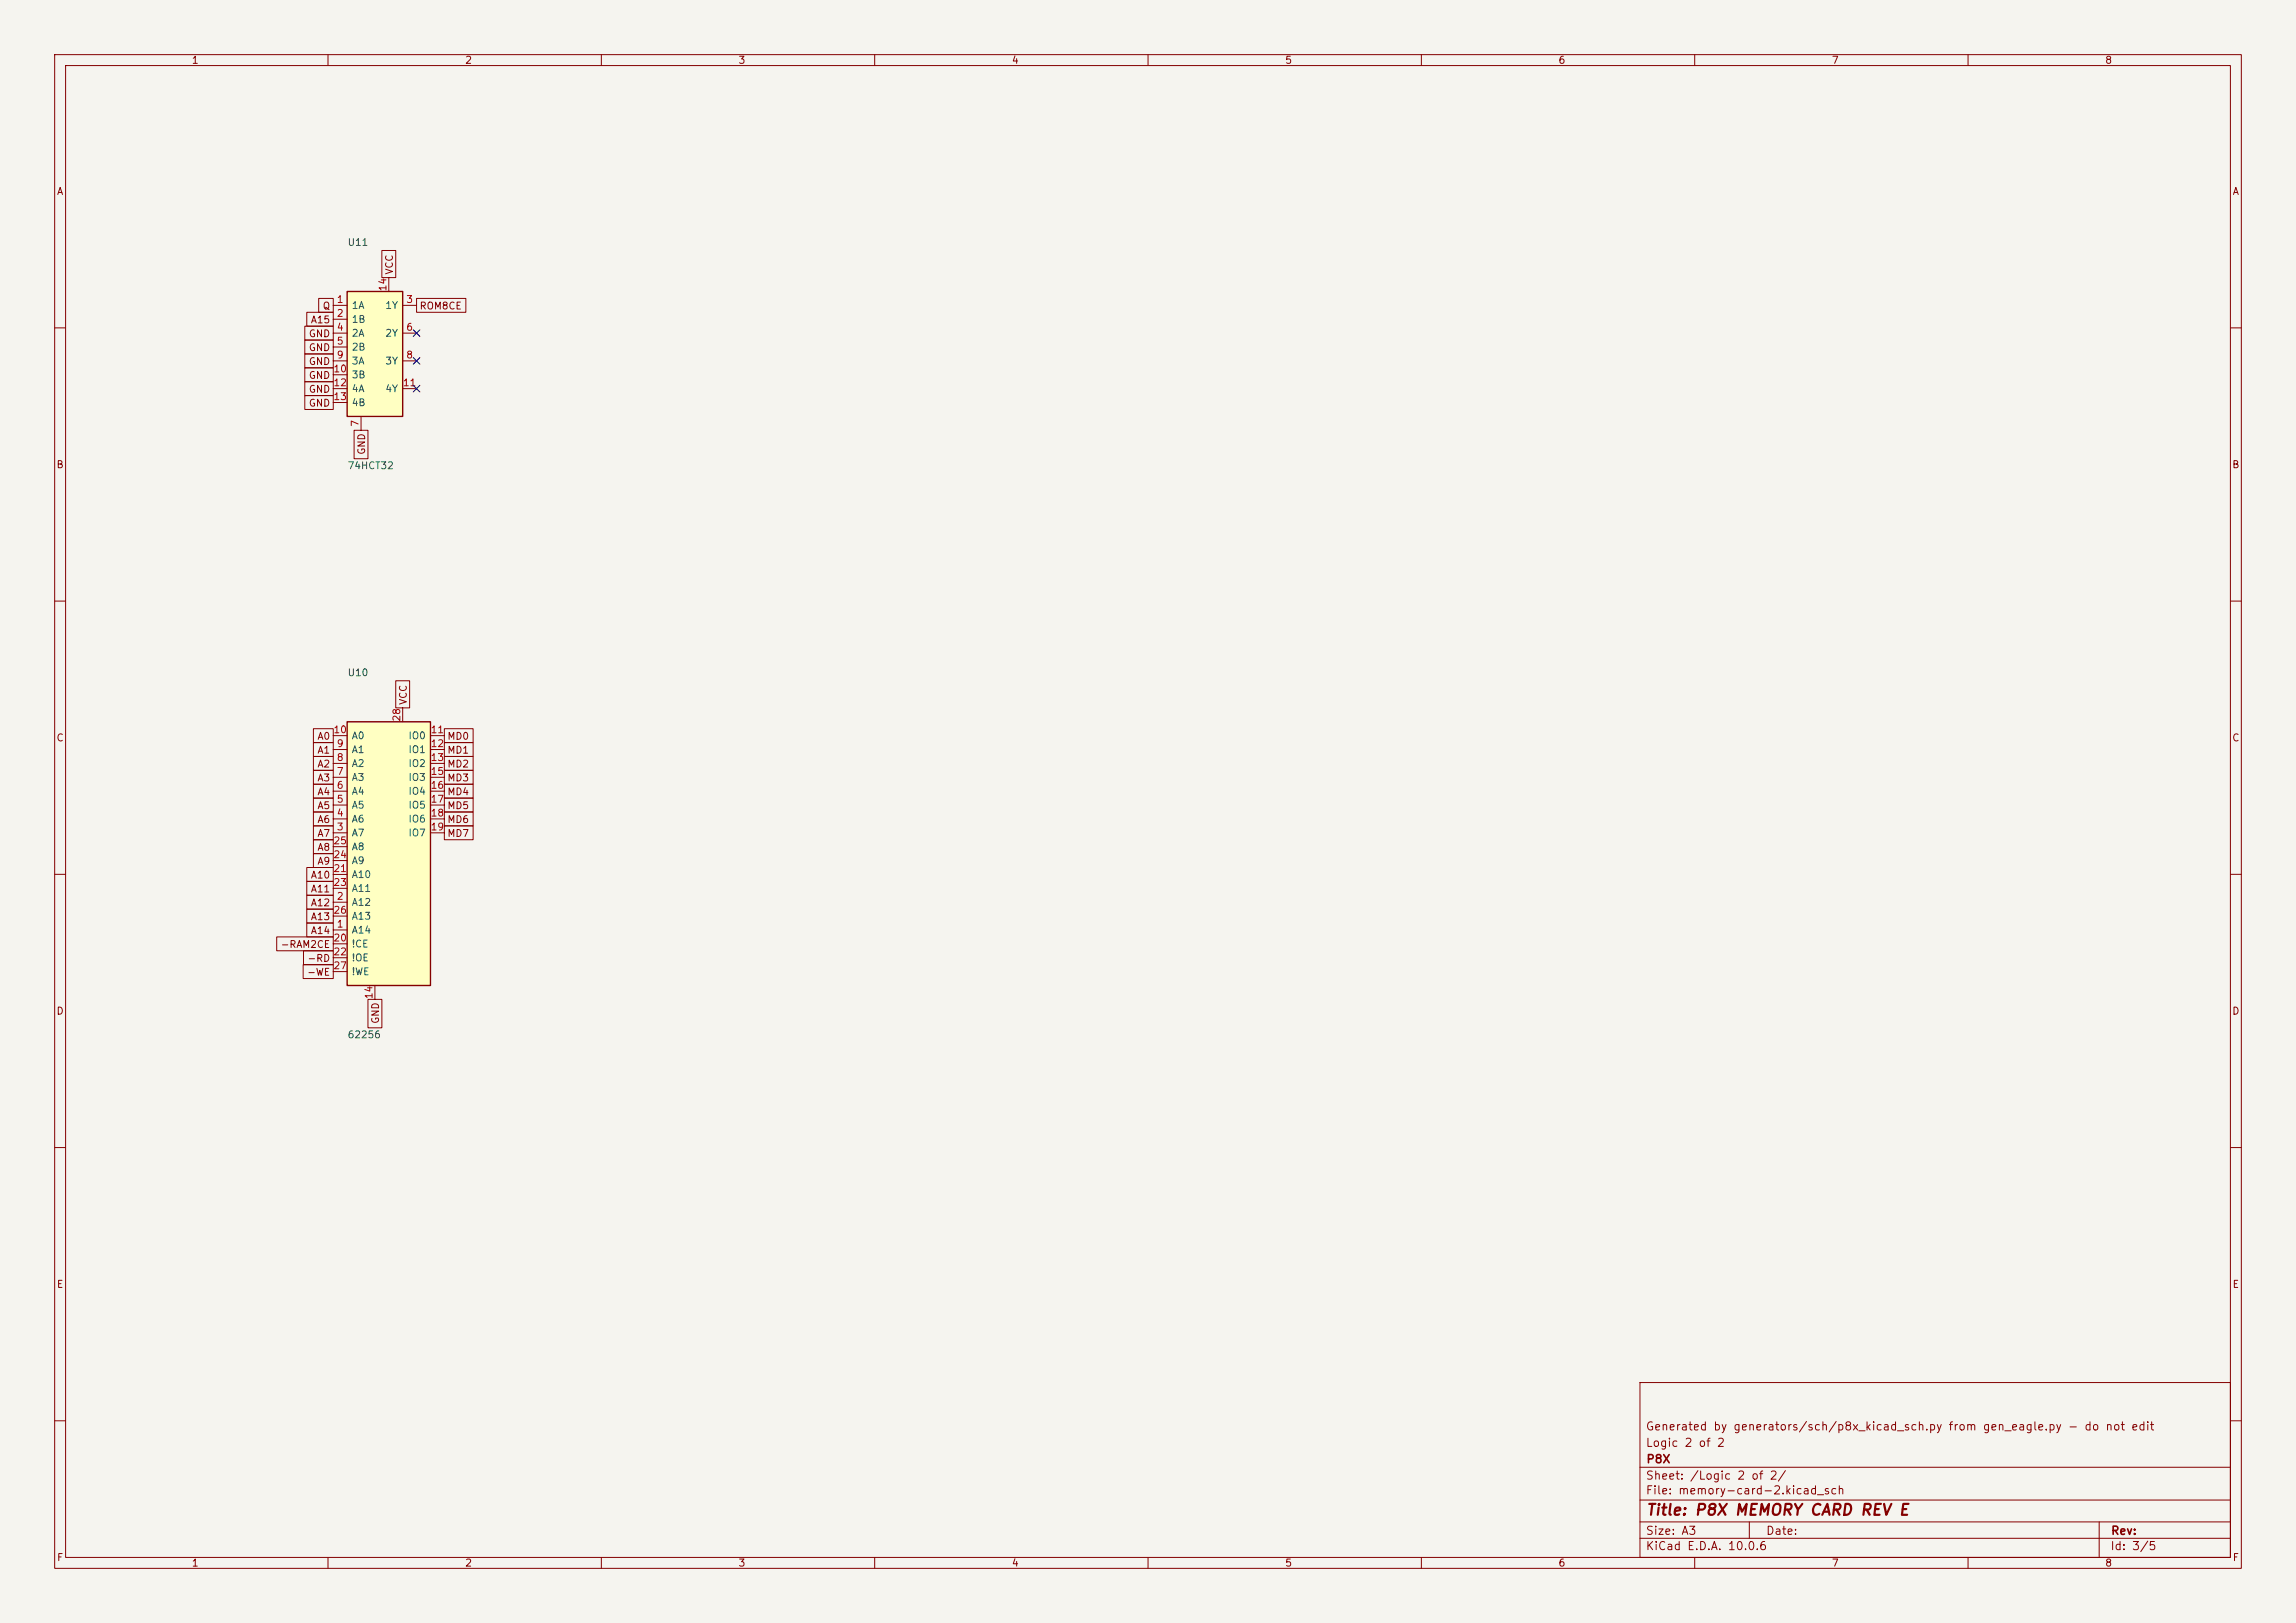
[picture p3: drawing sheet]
<svg xmlns="http://www.w3.org/2000/svg" width="420mm" height="297mm" viewBox="0 0 420 297" stroke-linecap="round" stroke-linejoin="round" font-family="sans-serif">
<defs><g id="words">
<text font-size="2" fill="#840000" x="301" y="277.8">Title: P8X MEMORY CARD REV E</text>
<g font-size="1.5" fill="#840000">
<text x="300.9" y="262.1">Generated by generators/sch/p8x_kicad_sch.py from gen_eagle.py - do not edit</text>
<text x="300.9" y="265.1">Logic 2 of 2</text>
<text x="301" y="268.1">P8X</text>
<text x="300.9" y="273.8">File: memory-card-2.kicad_sch</text>
<text x="300.9" y="271.1">Sheet: /Logic 2 of 2/</text>
<text x="300.9" y="281.2">Size: A3</text>
<text x="322.9" y="281.2">Date:</text>
<text x="386" y="281.2">Rev:</text>
<text x="300.9" y="284">KiCad E.D.A. 10.0.6</text>
<text x="385.9" y="284">Id: 3/5</text>
</g>
<g font-size="1.3" fill="#840000">
<text x="35" y="12">1</text>
<text x="85" y="12">2</text>
<text x="135" y="12">3</text>
<text x="185" y="12">4</text>
<text x="235" y="12">5</text>
<text x="285" y="12">6</text>
<text x="335" y="12">7</text>
<text x="385" y="12">8</text>
<text x="10.3" y="36">A</text>
<text x="408.3" y="36">A</text>
<text x="72.2" y="50.4" transform="rotate(-90 72.2 50.4)">VCC</text>
<text x="56.7" y="59.5">A15</text>
<text x="58.9" y="56.9">Q</text>
<text x="76.6" y="56.9">ROM8CE</text>
<text x="56.4" y="62">GND</text>
<text x="56.4" y="64.6">GND</text>
<text x="56.4" y="67.1">GND</text>
<text x="56.4" y="69.6">GND</text>
<text x="56.4" y="72.2">GND</text>
<text x="56.4" y="74.7">GND</text>
<text x="67.1" y="83.3" transform="rotate(-90 67.1 83.3)">GND</text>
<text x="10.2" y="86">B</text>
<text x="408.2" y="86">B</text>
<text x="74.7" y="129.1" transform="rotate(-90 74.7 129.1)">VCC</text>
<text x="10.2" y="136">C</text>
<text x="58" y="135.7">A0</text>
<text x="81.7" y="135.7">MD0</text>
<text x="408.2" y="136">C</text>
<text x="58" y="138.2">A1</text>
<text x="58" y="143.3">A3</text>
<text x="58" y="140.8">A2</text>
<text x="81.7" y="138.2">MD1</text>
<text x="81.7" y="140.8">MD2</text>
<text x="81.7" y="143.3">MD3</text>
<text x="58" y="145.8">A4</text>
<text x="58" y="148.4">A5</text>
<text x="81.7" y="145.8">MD4</text>
<text x="81.7" y="148.4">MD5</text>
<text x="58" y="150.9">A6</text>
<text x="58" y="153.5">A7</text>
<text x="58" y="156">A8</text>
<text x="81.7" y="150.9">MD6</text>
<text x="81.7" y="153.5">MD7</text>
<text x="56.7" y="161.1">A10</text>
<text x="58" y="158.5">A9</text>
<text x="56.7" y="163.6">A11</text>
<text x="56.7" y="166.2">A12</text>
<text x="51.2" y="173.8">-RAM2CE</text>
<text x="56.7" y="168.7">A13</text>
<text x="56.7" y="171.2">A14</text>
<text x="56.1" y="178.9">-WE</text>
<text x="56.1" y="176.3">-RD</text>
<text x="10.2" y="186">D</text>
<text x="408.2" y="186">D</text>
<text x="69.6" y="187.5" transform="rotate(-90 69.6 187.5)">GND</text>
<text x="10.3" y="236">E</text>
<text x="408.3" y="236">E</text>
<text x="10.3" y="286">F</text>
<text x="35" y="287">1</text>
<text x="85" y="287">2</text>
<text x="135" y="287">3</text>
<text x="185" y="287">4</text>
<text x="235" y="287">5</text>
<text x="285" y="287">6</text>
<text x="335" y="287">7</text>
<text x="385" y="287">8</text>
<text x="408.3" y="286">F</text>
</g>
<g font-size="1.3" fill="#006464">
<text x="63.5" y="45.3">U11</text>
<text x="64.2" y="56.8">1A</text>
<text x="64.2" y="59.4">1B</text>
<text x="70.4" y="56.8">1Y</text>
<text x="64.2" y="61.9">2A</text>
<text x="64.2" y="64.5">2B</text>
<text x="70.4" y="61.9">2Y</text>
<text x="64.2" y="67">3A</text>
<text x="64.2" y="69.5">3B</text>
<text x="70.4" y="67">3Y</text>
<text x="64.2" y="72.1">4A</text>
<text x="64.2" y="74.6">4B</text>
<text x="70.4" y="72.1">4Y</text>
<text x="63.5" y="86.2">74HCT32</text>
<text x="63.5" y="124">U10</text>
<text x="64.2" y="135.6">A0</text>
<text x="74.6" y="135.6">IO0</text>
<text x="64.2" y="143.2">A3</text>
<text x="64.2" y="140.7">A2</text>
<text x="64.2" y="138.1">A1</text>
<text x="74.6" y="138.1">IO1</text>
<text x="74.6" y="140.7">IO2</text>
<text x="74.6" y="143.2">IO3</text>
<text x="64.2" y="148.3">A5</text>
<text x="64.2" y="145.7">A4</text>
<text x="74.6" y="145.7">IO4</text>
<text x="74.6" y="148.3">IO5</text>
<text x="64.2" y="153.4">A7</text>
<text x="64.2" y="150.8">A6</text>
<text x="64.2" y="155.9">A8</text>
<text x="74.6" y="150.8">IO6</text>
<text x="74.6" y="153.4">IO7</text>
<text x="64.2" y="161">A10</text>
<text x="64.2" y="158.4">A9</text>
<text x="64.2" y="166.1">A12</text>
<text x="64.2" y="163.5">A11</text>
<text x="64.2" y="171.1">A14</text>
<text x="64.2" y="173.7">!CE</text>
<text x="64.2" y="168.6">A13</text>
<text x="64.2" y="176.2">!OE</text>
<text x="64.2" y="178.8">!WE</text>
<text x="63.5" y="190.3">62256</text>
</g>
<g font-size="1.3" fill="#a90000">
<text x="71" y="53.4" transform="rotate(-90 71 53.4)">14</text>
<text x="61.5" y="55.7">1</text>
<text x="61.5" y="58.3">2</text>
<text x="74.2" y="55.7">3</text>
<text x="61.5" y="60.8">4</text>
<text x="61.5" y="63.4">5</text>
<text x="61.5" y="65.9">9</text>
<text x="74.2" y="60.8">6</text>
<text x="74.2" y="65.9">8</text>
<text x="60.9" y="68.4">10</text>
<text x="60.9" y="71">12</text>
<text x="73.6" y="71">11</text>
<text x="60.9" y="73.5">13</text>
<text x="65.9" y="78.2" transform="rotate(-90 65.9 78.2)">7</text>
<text x="60.9" y="134.5">10</text>
<text x="61.5" y="137">9</text>
<text x="73.5" y="132.1" transform="rotate(-90 73.5 132.1)">28</text>
<text x="78.7" y="134.5">11</text>
<text x="78.7" y="137">12</text>
<text x="61.5" y="142.1">7</text>
<text x="61.5" y="139.6">8</text>
<text x="78.7" y="139.6">13</text>
<text x="78.7" y="142.1">15</text>
<text x="61.5" y="149.7">4</text>
<text x="61.5" y="147.2">5</text>
<text x="61.5" y="144.6">6</text>
<text x="78.7" y="144.6">16</text>
<text x="78.7" y="147.2">17</text>
<text x="78.7" y="149.7">18</text>
<text x="60.9" y="154.8">25</text>
<text x="61.5" y="152.3">3</text>
<text x="78.7" y="152.3">19</text>
<text x="60.9" y="159.9">21</text>
<text x="60.9" y="157.3">24</text>
<text x="60.9" y="162.4">23</text>
<text x="60.9" y="167.5">26</text>
<text x="61.5" y="165">2</text>
<text x="60.9" y="172.6">20</text>
<text x="61.5" y="170">1</text>
<text x="60.9" y="175.1">22</text>
<text x="60.9" y="177.7">27</text>
<text x="68.4" y="182.9" transform="rotate(-90 68.4 182.9)">14</text>
</g>
</g></defs>
<path d="M0 0h420v297h-420z" fill="#f5f4ef" stroke="#f5f4ef" stroke-width=".18"/>
<g fill="none" stroke="#840000" stroke-width=".18">
<path d="M10 10h400v277h-400zM12 12h396v273h-396zM60 10v2M110 10v2M160 10v2M210 10v2M260 10v2M310 10v2M360 10v2M10 60h2M408 60h2M10 110h2"/>
<path d="M408 110h2M10 160h2M408 160h2M10 210h2M408 210h2M300 253h108v32h-108zM10 260h2M300 278.5h108M300 274.5h108M300 268.5h108M320 278.5v3M384 278.5v6.5"/>
<path d="M408 260h2M60 285v2M110 285v2M160 285v2M210 285v2M260 285v2M300 281.5h108M310 285v2M360 285v2"/>
</g>
<path d="M63.5 132.1h15.2v48.2h-15.2z" fill="#ffffc2"/>
<path d="M63.5 132.1h15.2v48.2h-15.2z" fill="none" stroke="#840000" stroke-width=".25"/>
<g fill="none" stroke="#840000" stroke-width=".18">
<path d="M61 139.7h2.5M61 137.2h2.5M61 134.6h2.5M73.7 129.5v2.6M78.7 139.7h2.6M78.7 137.2h2.6M78.7 134.6h2.6M61 152.4h2.5M61 149.9h2.5M61 147.3h2.5M61 144.8h2.5M61 142.2h2.5"/>
<path d="M61 157.5h2.5M61 154.9h2.5M78.7 152.4h2.6M78.7 149.9h2.6M78.7 147.3h2.6M78.7 144.8h2.6M78.7 142.2h2.6M61 170.2h2.5M61 165.1h2.5M61 172.7h2.5M61 160h2.5M61 175.3h2.5"/>
<path d="M61 162.6h2.5M61 167.6h2.5M61 177.8h2.5M68.6 180.3v2.6"/>
</g>
<path d="M63.5 53.3h10.2v22.9h-10.2z" fill="#ffffc2"/>
<path d="M63.5 53.3h10.2v22.9h-10.2z" fill="none" stroke="#840000" stroke-width=".25"/>
<g fill="none" stroke="#840000" stroke-width=".18">
<path d="M55.8 59.7h5.2v2.5h-5.2zM56.1 57.1h4.9v2.6h-4.9zM58.3 54.6h2.7v2.6h-2.7zM61 55.9h2.5M61 58.4h2.5M69.8 45.8h2.6v5h-2.6zM71.1 50.8v2.5M73.7 55.9h2.5M76.2 54.6h9v2.6h-9zM55.8 62.2h5.2v2.6h-5.2zM55.8 64.8h5.2v2.5h-5.2zM55.8 67.3h5.2v2.6h-5.2z"/>
<path d="M55.8 69.8h5.2v2.6h-5.2zM55.8 72.4h5.2v2.5h-5.2zM61 61h2.5M61 63.5h2.5M61 66h2.5M61 68.6h2.5M61 71.1h2.5M61 73.7h2.5M64.8 78.7h2.5v5.2h-2.5zM66 76.2v2.5M73.7 61h2.5M73.7 66h2.5"/>
<path d="M73.7 71.1h2.5M57.3 135.9h3.7v2.5h-3.7zM57.3 133.3h3.7v2.6h-3.7zM57.3 138.4h3.7v2.6h-3.7zM72.4 124.6h2.5v4.9h-2.5zM81.3 135.9h5.2v2.5h-5.2zM81.3 133.3h5.2v2.6h-5.2zM81.3 138.4h5.2v2.6h-5.2zM56.1 158.7h4.9v2.6h-4.9zM57.3 141h3.7v2.5h-3.7zM57.3 143.5h3.7v2.6h-3.7zM57.3 146h3.7v2.6h-3.7z"/>
<path d="M57.3 148.6h3.7v2.5h-3.7zM57.3 151.1h3.7v2.6h-3.7zM57.3 153.7h3.7v2.5h-3.7zM57.3 156.2h3.7v2.6h-3.7zM81.3 141h5.2v2.5h-5.2zM81.3 143.5h5.2v2.6h-5.2zM81.3 146h5.2v2.6h-5.2zM81.3 148.6h5.2v2.5h-5.2zM81.3 151.1h5.2v2.6h-5.2zM50.6 171.4h10.4v2.6h-10.4zM55.5 176.5h5.5v2.6h-5.5zM55.5 174h5.5v2.5h-5.5z"/>
<path d="M56.1 161.3h4.9v2.5h-4.9zM56.1 163.8h4.9v2.6h-4.9zM56.1 166.4h4.9v2.5h-4.9zM56.1 168.9h4.9v2.6h-4.9zM67.3 182.9h2.6v5.2h-2.6z"/>
</g>
<path d="M75.6 70.5l1.2 1.2M75.6 65.4l1.2 1.2M75.6 60.4l1.2 1.2M76.8 70.5l-1.2 1.2M76.8 65.4l-1.2 1.2M76.8 60.4l-1.2 1.2" fill="none" stroke="#000084" stroke-width=".18"/>
<use href="#words"/>
</svg>
